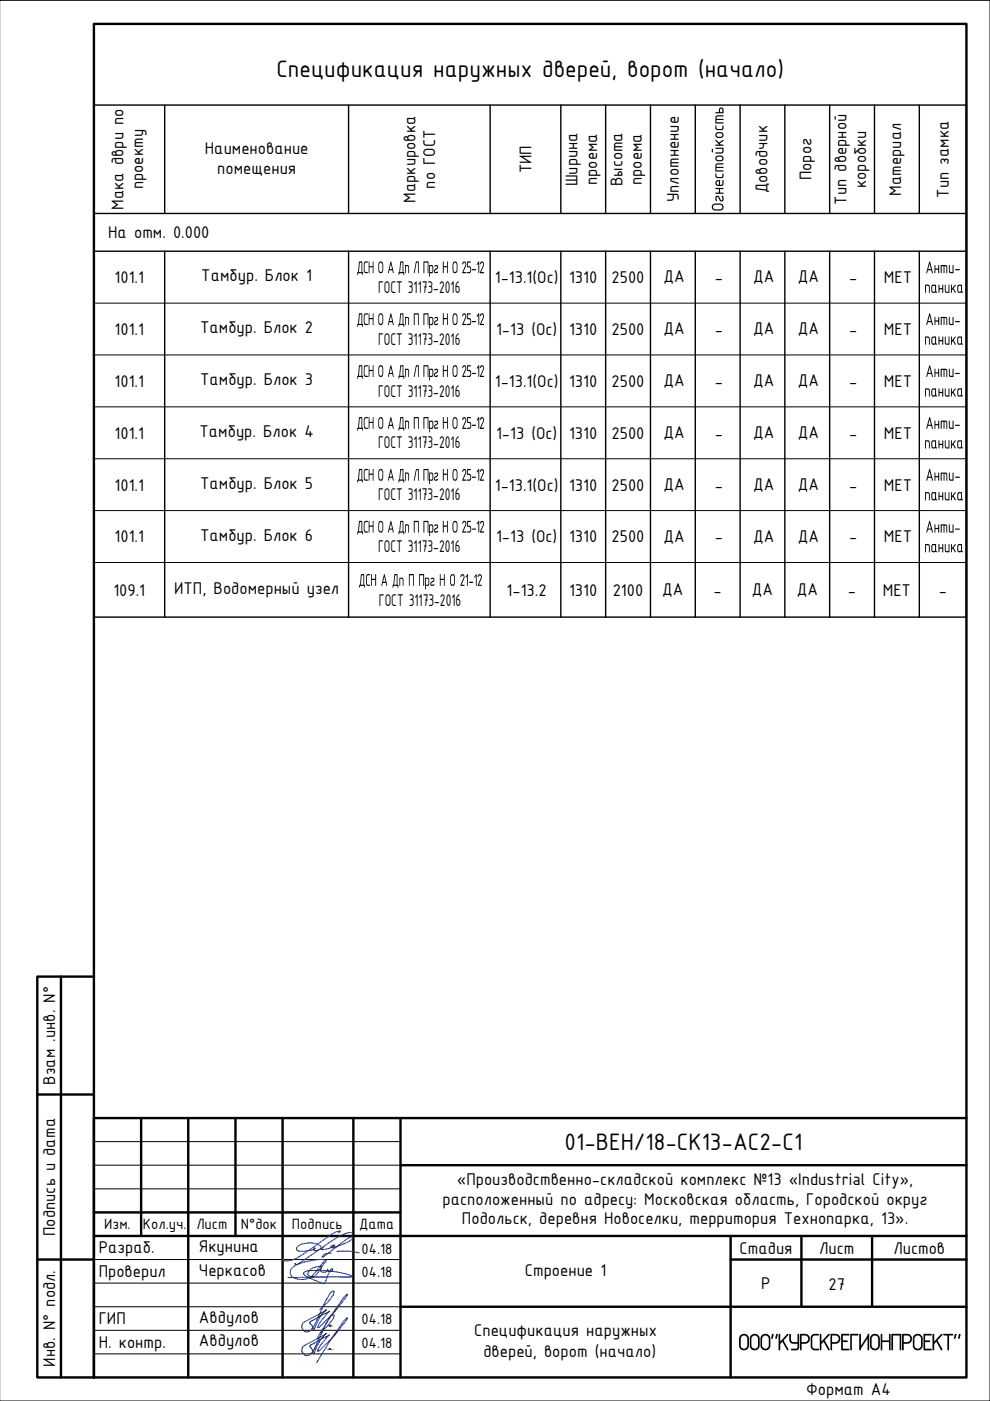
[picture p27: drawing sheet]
<svg xmlns="http://www.w3.org/2000/svg" width="210mm" height="297mm" viewBox="0 0 210 297" stroke-linecap="round" stroke-linejoin="round" font-family="sans-serif">
<defs><g id="words">
<g font-size="5.4">
<text x="58.6" y="16.3">Спецификация наружных дверей, ворот (начало)</text>
<text x="119.7" y="243.8">01-ВЕН/18-СК13-АС2-С1</text>
<text x="156.4" y="286.3">ООО&quot;КУРСКРЕГИОНПРОЕКТ&quot;</text>
</g>
<g font-size="3.9">
<text x="43.4" y="32.8">Наименование</text>
<text x="30.4" y="40.1" transform="rotate(-90 30.4 40.1)">проекту</text>
<text x="46.1" y="36.9">помещения</text>
<text x="92.3" y="40" transform="rotate(-90 92.3 40)">по ГОСТ</text>
<text x="112.7" y="36.8" transform="rotate(-90 112.7 36.8)">ТИП</text>
<text x="122.5" y="39.5" transform="rotate(-90 122.5 39.5)">Ширина</text>
<text x="126.6" y="39.3" transform="rotate(-90 126.6 39.3)">проема</text>
<text x="132" y="39.5" transform="rotate(-90 132 39.5)">Высота</text>
<text x="136.1" y="39.3" transform="rotate(-90 136.1 39.3)">проема</text>
<text x="162.7" y="41" transform="rotate(-90 162.7 41)">Доводчик</text>
<text x="172" y="38.3" transform="rotate(-90 172 38.3)">Порог</text>
<text x="183.6" y="39.9" transform="rotate(-90 183.6 39.9)">коробки</text>
<text x="191" y="41.5" transform="rotate(-90 191 41.5)">Материал</text>
<text x="201.2" y="42" transform="rotate(-90 201.2 42)">Тип замка</text>
<text x="26.2" y="44.5" transform="rotate(-90 26.2 44.5)">Мака дври по</text>
<text x="88.1" y="43" transform="rotate(-90 88.1 43)">Маркировка</text>
<text x="143.9" y="42.9" transform="rotate(-90 143.9 42.9)">Уплотнение</text>
<text x="153.4" y="44.9" transform="rotate(-90 153.4 44.9)">Огнестойкость</text>
<text x="179.5" y="43.4" transform="rotate(-90 179.5 43.4)">Тип дверной</text>
<text x="22.9" y="50.5">На отм. 0.000</text>
<text x="42.7" y="59.6">Тамбур. Блок 1</text>
<text x="75.6" y="57.9">ДСН О А Дп Л Прг Н О</text>
<text x="97.8" y="57.9">25-12</text>
<text x="140.7" y="59.8">ДА</text>
<text x="159.7" y="59.8">ДА</text>
<text x="169.2" y="59.8">ДА</text>
<text x="196.2" y="57.9">Анти -</text>
<text x="24.3" y="60">101.1</text>
<text x="80.2" y="62.1">ГОСТ 31173-2016</text>
<text x="104.9" y="60">1-13.1(Ос)</text>
<text x="120.7" y="60">1310</text>
<text x="129.7" y="60">2500</text>
<text x="151.5" y="60">-</text>
<text x="180" y="60">-</text>
<text x="187.4" y="60">МЕТ</text>
<text x="195.9" y="62.1">паника</text>
<text x="24.3" y="71">101.1</text>
<text x="42.4" y="70.6">Тамбур. Блок 2</text>
<text x="75.6" y="68.9">ДСН О А Дп П Прг Н О</text>
<text x="97.8" y="68.9">25-12</text>
<text x="105.2" y="71">1-13 (Ос)</text>
<text x="120.7" y="71">1310</text>
<text x="129.7" y="71">2500</text>
<text x="140.7" y="70.8">ДА</text>
<text x="151.5" y="71">-</text>
<text x="159.7" y="70.8">ДА</text>
<text x="169.2" y="70.8">ДА</text>
<text x="180" y="71">-</text>
<text x="187.4" y="71">МЕТ</text>
<text x="196.2" y="68.9">Анти -</text>
<text x="80.2" y="73.1">ГОСТ 31173-2016</text>
<text x="195.9" y="73.1">паника</text>
<text x="24.3" y="82">101.1</text>
<text x="42.4" y="81.6">Тамбур. Блок 3</text>
<text x="75.6" y="79.9">ДСН О А Дп Л Прг Н О</text>
<text x="97.8" y="79.9">25-12</text>
<text x="104.9" y="82">1-13.1(Ос)</text>
<text x="120.7" y="82">1310</text>
<text x="129.7" y="82">2500</text>
<text x="140.7" y="81.8">ДА</text>
<text x="151.5" y="82">-</text>
<text x="159.7" y="81.8">ДА</text>
<text x="169.2" y="81.8">ДА</text>
<text x="180" y="82">-</text>
<text x="187.4" y="82">МЕТ</text>
<text x="196.2" y="79.9">Анти -</text>
<text x="80.2" y="84.1">ГОСТ 31173-2016</text>
<text x="195.9" y="84.1">паника</text>
<text x="24.3" y="93">101.1</text>
<text x="42.3" y="92.6">Тамбур. Блок 4</text>
<text x="75.6" y="90.9">ДСН О А Дп П Прг Н О</text>
<text x="80.2" y="95.1">ГОСТ 31173-2016</text>
<text x="97.8" y="90.9">25-12</text>
<text x="105.2" y="93">1-13 (Ос)</text>
<text x="120.7" y="93">1310</text>
<text x="129.7" y="93">2500</text>
<text x="140.7" y="92.8">ДА</text>
<text x="151.5" y="93">-</text>
<text x="159.7" y="92.8">ДА</text>
<text x="169.2" y="92.8">ДА</text>
<text x="180" y="93">-</text>
<text x="187.4" y="93">МЕТ</text>
<text x="195.9" y="95.1">паника</text>
<text x="196.2" y="90.9">Анти -</text>
<text x="75.6" y="101.9">ДСН О А Дп Л Прг Н О</text>
<text x="97.8" y="101.9">25-12</text>
<text x="196.2" y="101.9">Анти -</text>
<text x="24.3" y="104">101.1</text>
<text x="42.4" y="103.6">Тамбур. Блок 5</text>
<text x="80.2" y="106.1">ГОСТ 31173-2016</text>
<text x="104.9" y="104">1-13.1(Ос)</text>
<text x="120.7" y="104">1310</text>
<text x="129.7" y="104">2500</text>
<text x="140.7" y="103.8">ДА</text>
<text x="151.5" y="104">-</text>
<text x="159.7" y="103.8">ДА</text>
<text x="169.2" y="103.8">ДА</text>
<text x="180" y="104">-</text>
<text x="187.4" y="104">МЕТ</text>
<text x="195.9" y="106.1">паника</text>
<text x="75.6" y="112.9">ДСН О А Дп П Прг Н О</text>
<text x="97.8" y="112.9">25-12</text>
<text x="196.2" y="112.9">Анти -</text>
<text x="24.3" y="115">101.1</text>
<text x="42.4" y="114.6">Тамбур. Блок 6</text>
<text x="80.2" y="117.1">ГОСТ 31173-2016</text>
<text x="105.2" y="115">1-13 (Ос)</text>
<text x="120.7" y="115">1310</text>
<text x="129.7" y="115">2500</text>
<text x="140.7" y="114.8">ДА</text>
<text x="151.5" y="115">-</text>
<text x="159.7" y="114.8">ДА</text>
<text x="169.2" y="114.8">ДА</text>
<text x="180" y="115">-</text>
<text x="187.4" y="115">МЕТ</text>
<text x="195.9" y="117.1">паника</text>
<text x="36.9" y="125.9">ИТП, Водомерный узел</text>
<text x="76" y="124.2">ДСН А Дп П Прг Н О</text>
<text x="97.4" y="124.2">21-12</text>
<text x="24" y="126.3">109.1</text>
<text x="80.3" y="128.4">ГОСТ 31173-2016</text>
<text x="107.4" y="126.3">1-13.2</text>
<text x="120.7" y="126.3">1310</text>
<text x="129.9" y="126.3">2100</text>
<text x="140.4" y="126.1">ДА</text>
<text x="151.3" y="126.3">-</text>
<text x="159.4" y="126.1">ДА</text>
<text x="168.9" y="126.1">ДА</text>
<text x="179.8" y="126.3">-</text>
<text x="187.2" y="126.3">МЕТ</text>
<text x="199" y="126.3">-</text>
<text x="11.7" y="230" transform="rotate(-90 11.7 230)">Взам .инв. N°</text>
<text x="96.9" y="251.3">«Производственно-складской комплекс №13 «Industrial City»,</text>
<text x="93.8" y="255.4">расположенный по адресу: Московская область, Городской округ</text>
<text x="11.7" y="262.1" transform="rotate(-90 11.7 262.1)">Подпись и дата</text>
<text x="98" y="259.6">Подольск, деревня Новоселки, территория Технопарка, 13».</text>
<text x="20.9" y="265.8">Разраб.</text>
<text x="42.2" y="265.4">Якунина</text>
<text x="156.8" y="265.8">Стадия</text>
<text x="173.7" y="265.8">Лист</text>
<text x="189.4" y="265.8">Листов</text>
<text x="20.9" y="270.8">Проверил</text>
<text x="42.2" y="270.4">Черкасов</text>
<text x="111.3" y="270.4">Строение 1</text>
<text x="161.4" y="273.3">Р</text>
<text x="175.7" y="273.5">27</text>
<text x="20.9" y="280.8">ГИП</text>
<text x="42.2" y="280.4">Авдулов</text>
<text x="20.9" y="285.8">Н. контр.</text>
<text x="42.2" y="285.4">Авдулов</text>
<text x="100.5" y="283.2">Спецификация наружных</text>
<text x="102.5" y="287.6">дверей, ворот (начало)</text>
<text x="11.7" y="289.8" transform="rotate(-90 11.7 289.8)">Инв. N° подл.</text>
<text x="170.9" y="295.8">Формат А4</text>
</g>
<g font-size="3.4">
<text x="22.1" y="260.7">Изм.</text>
<text x="30.3" y="260.7">Кол.уч.</text>
<text x="41.6" y="260.7">Лист</text>
<text x="51.1" y="260.7">N°док</text>
<text x="61.9" y="260.7">Подпись</text>
<text x="76.2" y="260.7">Дата</text>
<text x="76.6" y="265.8">04.18</text>
<text x="76.6" y="270.8">04.18</text>
<text x="76.6" y="280.8">04.18</text>
<text x="76.6" y="285.8">04.18</text>
</g>
</g></defs>
<!-- layer: 0 -->
<g fill="#000">
<path d="M151.8 24.6l.3-.2 1.3 .1-.1 .2-1.3 .1-.1 .4h1.5v.2h-1.5v.5h1.4l.1 .3h-1.7v-1.4zM151.7 26.6l.2 .1v.4l.2 .2 .8 .1 .3-.2v-.5l.1-.1 .1 .7-.4 .3h-1l-.3-.4zM93.3 121.7l.1 .1v.9h.7v-.9h.2l-.1 2.4h-.1v-1.2h-.7v1.1l-.1 .1z"/>
<path d="M152.5 23l.4-.2 .4 .2 .1 1h-1.7v-.2h.7zM152.7 23.1v.7h.5l-.1-.7z"/>
<path d="M96.3 55.7l-.2 .3v1.3l.4 .4 .3-.4v-1.2l-.2-.4zM96.1 55.6l.6-.1 .3 .5v1.5l-.5 .4-.4-.2-.1-.3-.1-1.3z"/>
<path d="M96.3 66.7l-.2 .3v1.3l.2 .4h.3l.2-.3v-1.3l-.2-.4zM96.1 66.6l.3-.2 .3 .1 .3 .5v1.5l-.4 .4h-.4l-.2-.5-.1-1.3z"/>
<path d="M96.2 77.8l-.1 1.5 .2 .3 .2 .1 .3-.5v-1.2l-.2-.3zM96.2 77.5h.5l.3 .5v1.5l-.5 .4-.3-.1-.2-.4-.1-1.3z"/>
<path d="M203.2 60.7v1l.2 .2 .3-.1 .1-1.2zM203 60.5l.3-.1h.7v1.4l.1 .1v.2l-1-.1-.1-.3z"/>
<path d="M203.2 71.7v1l.4 .1 .2-.1v-1.1zM203 71.5l.3-.2 .7 .1v1.4l.1 .3-1-.1-.1-.3z"/>
<path d="M96.3 88.7l-.2 .3v1.3l.4 .4 .3-.4v-1.2l-.2-.4zM96.1 88.6l.6-.1 .3 .5v1.5l-.5 .4-.4-.2-.1-.3-.1-1.3z"/>
<path d="M203.2 82.7v1l.5 .1 .1-1.2zM203.1 82.5l.2-.2 .7 .1v1.4l.2 .1a.17 .17 0 0 1-.2 .2 .17 .17 0 0 1-.2-.1l-.5 .1-.3-.2z"/>
<path d="M203.2 93.7v1l.2 .2 .3-.1 .1-1.2zM203 93.5l.3-.1h.7v1.4l.1 .1v.2l-1-.1-.1-.3z"/>
<path d="M96.3 99.7l-.2 .3v1.3l.2 .3 .3 .1 .2-.3v-1.3l-.2-.4zM96.1 99.6l.3-.2 .3 .1 .3 .5v1.5l-.4 .4h-.4l-.2-.5-.1-1.3z"/>
<path d="M96.2 110.8l-.1 1.5 .2 .3 .2 .1 .3-.5v-1.2l-.2-.3zM96.2 110.5h.5l.3 .5v1.5l-.5 .4-.3-.1-.2-.4-.1-1.3z"/>
<path d="M203.3 104.6l-.1 1.1 .4 .1 .2-.2v-1zM203 104.5l.3-.2 .7 .1v1.4l.1 .3-1-.1-.1-.3z"/>
<path d="M203.2 115.7v1l.5 .1 .1-1.2zM203.1 115.5l.2-.2 .7 .1v1.4l.2 .1a.17 .17 0 0 1-.2 .2 .17 .17 0 0 1-.2-.1l-.5 .1-.3-.2z"/>
<path d="M95.8 122l-.2 .4v1.2l.4 .4 .3-.4v-1.2l-.2-.4zM95.6 121.9l.5-.2 .4 .6v1.4l-.5 .5h-.2l-.4-.6v-1.3z"/>
</g>
<g fill="none" stroke="#000" stroke-width=".3">
<path d="M19.9 22.3h185v108.5h-185zM34.9 22.3v23M73.9 22.3v23M103.9 22.3v23M118.9 22.3v23M128.4 22.3v23M137.9 22.3v23M147.4 22.3v23M156.9 22.3v23M166.4 22.3v23M175.9 22.3v23M185.4 22.3v23"/>
<path d="M194.9 22.3v23M19.9 45.3h185M19.9 53.3h185M34.9 53.3v77.5M73.9 53.3v77.5M103.9 53.3v77.5M118.9 53.3v77.5M128.4 53.3v77.5M137.9 53.3v77.5M147.4 53.3v77.5M156.9 53.3v77.5M166.4 53.3v77.5"/>
<path d="M175.9 53.3v77.5M185.4 53.3v77.5M194.9 53.3v77.5"/>
</g>
<path d="M-.1 .1h210v296.9h-210M19.9 64.3h185M19.9 75.3h185M19.9 86.3h185M19.9 97.3h185M19.9 108.3h185M19.9 119.3h185" fill="none" stroke="#000" stroke-width=".21"/>
<!-- layer: FORMAT -->
<g fill="none" stroke="#000" stroke-width=".51">
<path d="M19.9 5.1h185v286.9h-185zM12.9 207.1v84.9M19.9 207.1h-12v84.9h12M7.9 232.1h12M29.9 237.1v25M39.9 237.1v54.9M49.9 237.1v25M59.9 237.1v54.9M74.9 237.1v54.9M84.9 237.1v54.9M204.9 237.1h-185v54.9M19.9 257.1h65"/>
<path d="M84.9 247h120M7.9 267h12M19.9 262.1h185M84.9 277.1h120M154.9 262.1v29.9M154.9 267h50M169.9 262.1v15M184.9 262.1v15"/>
</g>
<path d="M19.9 242h65M19.9 247h65M19.9 252.1h65M19.9 272h65M19.9 277.1h65M19.9 267h65M19.9 282.1h65M19.9 287h65" fill="none" stroke="#000" stroke-width=".21"/>
<g fill="none" stroke="#041e9f" stroke-width=".21">
<path d="M67.8 277.7l1.8-1.7 .9-1.2 .3-1h-.4l-.3 .3-1.2 1.9-2.5 5.4-.9 .9-.7 .1-.3-.1-.5-.8v-.6l.3-.4 4.9-2.8-1.4 1.6-1.3 2.7-.3-.9-.5-.6v-.2l4.2-2.3-.4 .3-1.5 1.9-.7 1.1 .1 .2 .3-.1 3.4-3.4 2.6-3.6-1 .9-1.9 2.8-3.6 5.8M68.6 264.5l-1.6 .6-.5-.1 .3-.4-.1 .2-.4 .2-1.8 .3-1.2-.1-.4-.4 .1-.5 .5-.3 1.8-.5 1.3 .1 .9 .3 .5 .3 .2 .7 1.1-.1 .9-.3 .8-.5h-.4l-.4 .3-.1 .2 .9-.1 2.3-.8 1.1-.7 .4-.6h-.4l-.7 .3-5.4 3.9a1.49 1.49 0 0 1 1.7-.8h.2M68.7 267.3l-1.9 2.5-1.2 1.1-1.4 .4-1.3-.2a1.42 1.42 0 0 1-1.4-1.3 1.42 1.42 0 0 1 1.1-1.5l1.6-.6 1.2-.3a6.2 6.2 0 0 1 3.7-.2l.1 .1-2.1 2.9a.97 .97 0 0 1-1 .5 .97 .97 0 0 1-.8-.8 2.64 2.64 0 0 1 2.8-1.4v.2a.65 .65 0 0 0-.1 .8 .65 .65 0 0 0 .9 .2 .59 .59 0 0 0 .6-.6 .44 .44 0 0 0 .1 .5 .44 .44 0 0 0 .5 0 .34 .34 0 0 0 .4-.2 .34 .34 0 0 0-.1-.4l-1 1.5-.2 .8a.79 .79 0 0 1-.5 .8 .79 .79 0 0 1-.9-.2l-3.1-1.5a.47 .47 0 0 1-.3-.5 .47 .47 0 0 1 .5-.4l4-.1 3.6 .5 1.6 .4 .6 .3-13.6 .3M71.7 265.3l-.2 .1 2.5-.1 2.2 .3M71.8 261.4l.4-.3a1.73 1.73 0 0 0-1.6 .4l-7.5 5.2-1.3 .5-.8 .1h-.9l-.3-.4 .5 .1M74.6 261.4l-.4-.1-.9 .2-1.7 .8-8.2 5.6-.5 .2-.4-.2 .2 .1M67.8 282.7l1.9-1.8 .8-1.1 .3-1h-.3l-.4 .3-1 1.6-2.6 5.6-.8 .9-.5 .2-.6-.1-.6-.8v-.6l.3-.4 4.9-2.8-1.2 1.3-1.5 3-.3-.9-.5-.8 4.2-2.3-1.7 1.9-.9 1.4 .2 .2 .3-.2 3.3-3.3 2.2-2.9 .4-.7-1 .9-1.9 2.8-3.6 5.8"/>
<circle cx="69.9" cy="281" r=".05"/>
<circle cx="69.9" cy="286" r=".05"/>
</g>
<g fill="#041e9f" stroke="#041e9f" stroke-width=".21">
<path d="M69.9 286.1h.1z"/>
<path d="M69.9 286h.1zM69.9 286h.1z"/>
<path d="M69.9 286l.1 .1zM69.9 286l.1 .1zM69.9 286.1h.1z"/>
<path d="M69.9 286.1h.1zM69.9 286.1h.1z"/>
<path d="M69.9 286.1h.1zM69.9 286.1h.1zM69.9 286.1h.1z"/>
<path d="M69.9 286.1h.1zM69.9 286.1h.1z"/>
<path d="M69.9 281h.1zM69.9 281h.1z"/>
<path d="M69.9 281l.1 .1zM69.9 281l.1 .1zM69.9 281.1h.1z"/>
<path d="M69.9 281.1h.1zM69.9 281.1h.1zM69.9 281.1h.1zM69.9 281.1h.1z"/>
<path d="M69.9 281.1h.1zM69.9 281.1h.1z"/>
<path d="M69.9 281.1h.1zM69.9 281.1h.1z"/>
</g>
<use href="#words"/>
</svg>
